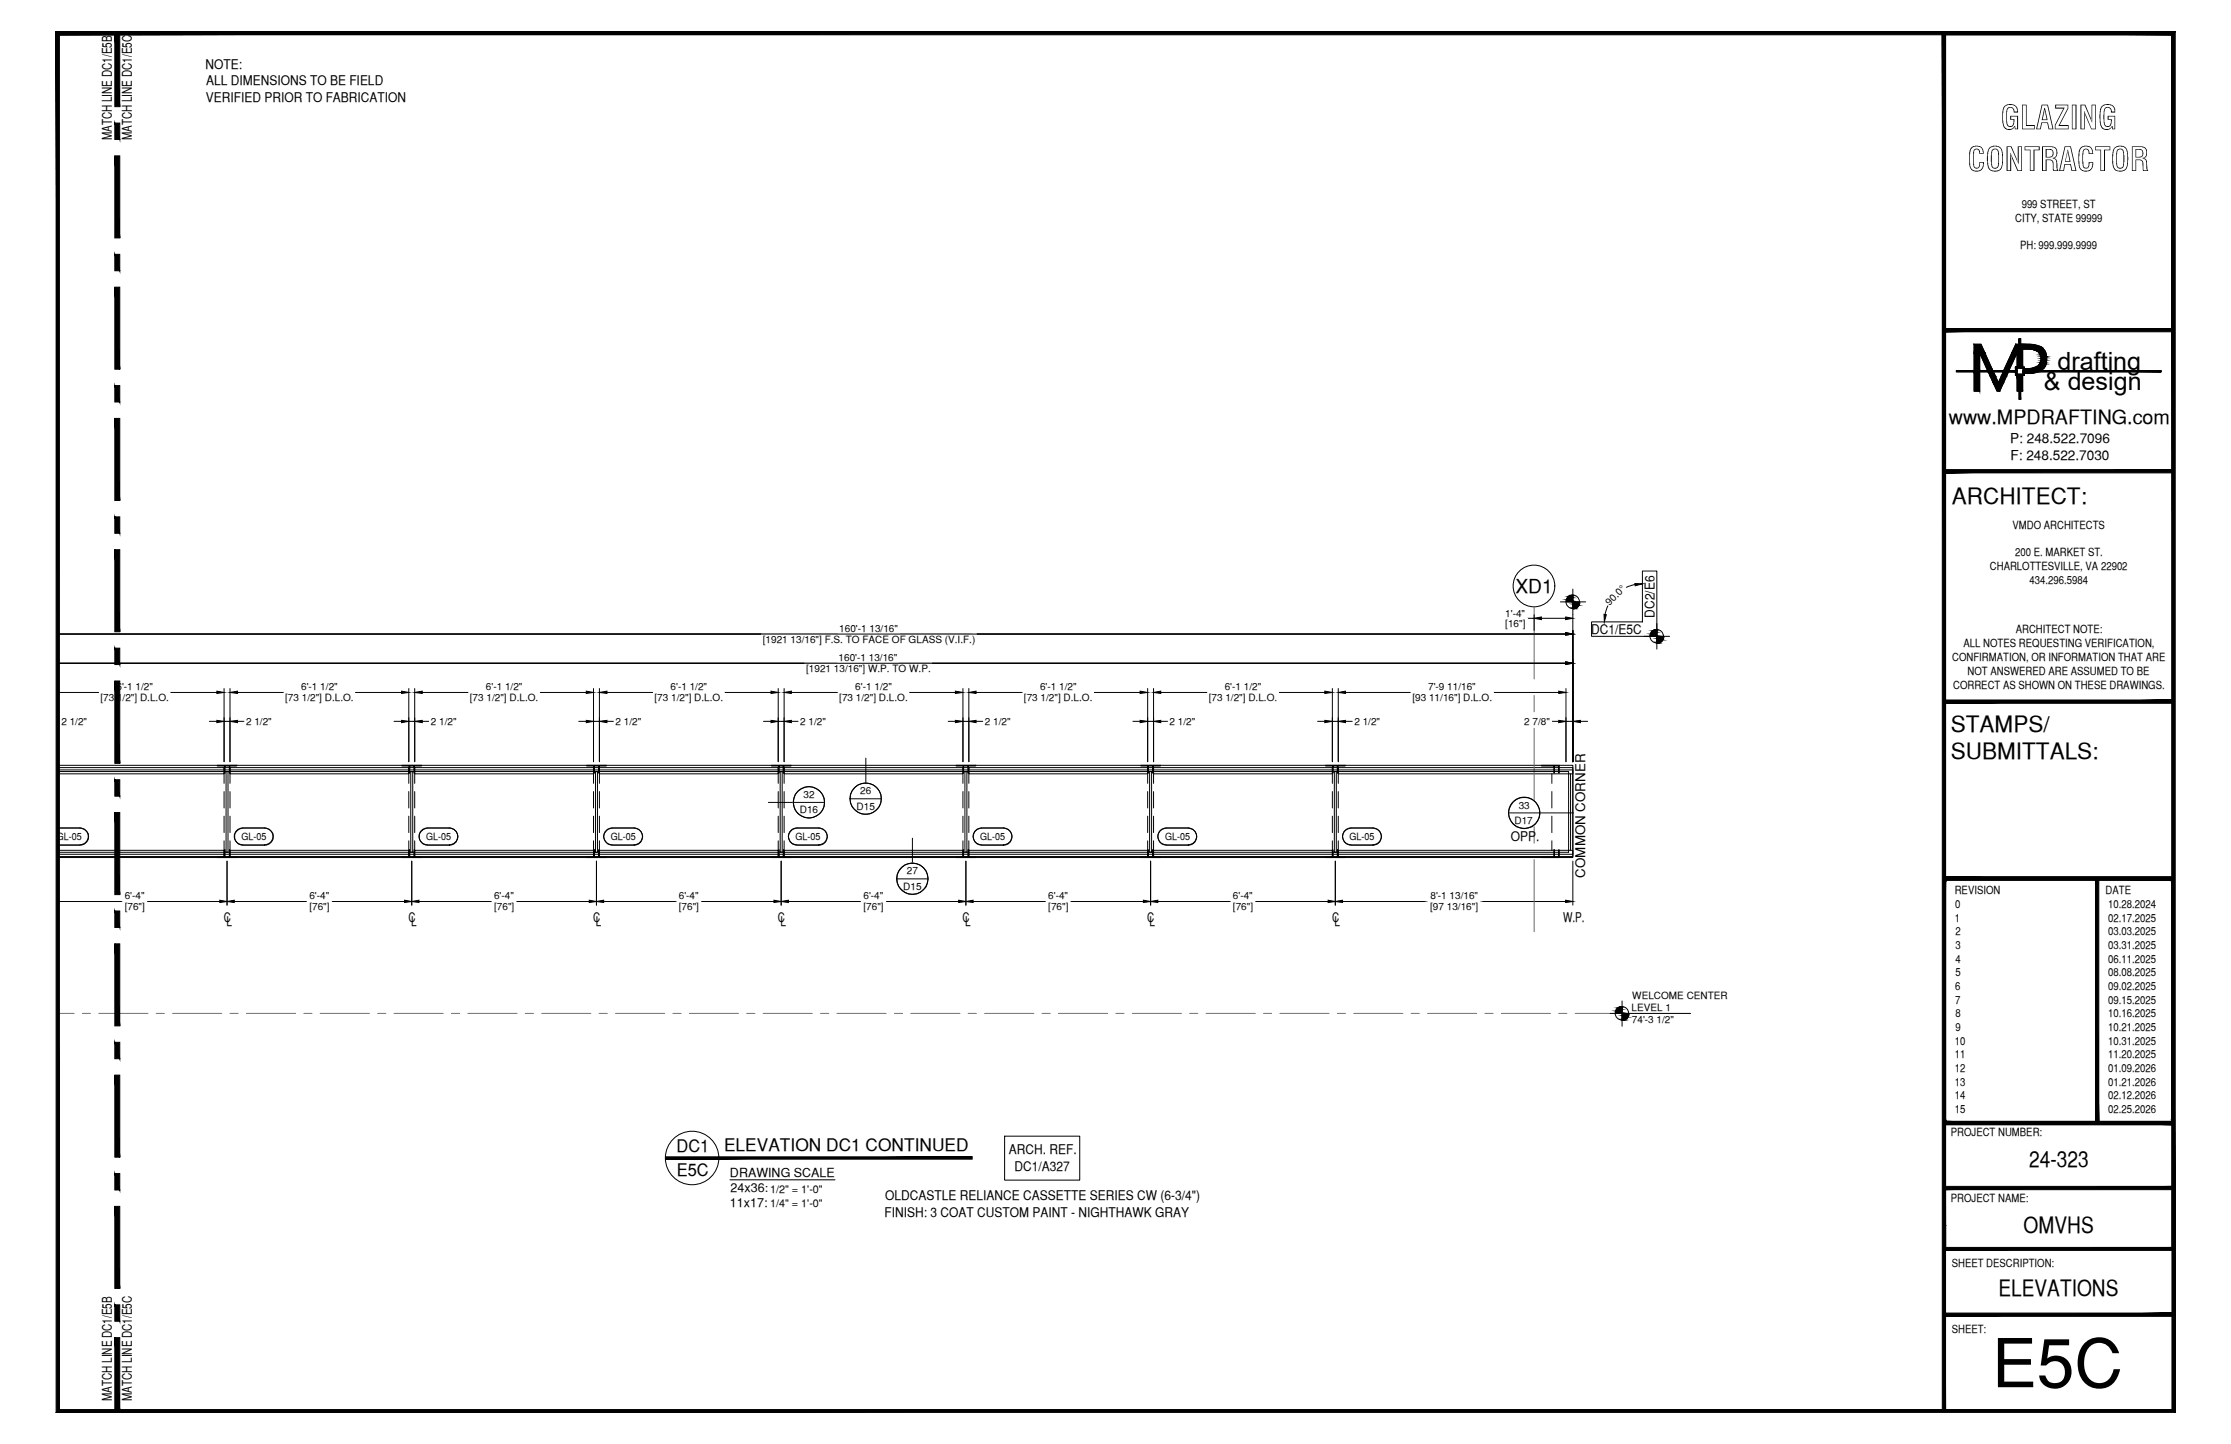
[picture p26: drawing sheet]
<svg xmlns="http://www.w3.org/2000/svg" width="432mm" height="279mm" viewBox="0 0 432 279" stroke-linecap="round" stroke-linejoin="round" font-family="sans-serif">
<defs><g id="words">
<text font-size="13.1" x="385.5" y="268.4">E5C</text>
<g font-size="6.3">
<text x="387.2" y="25">GLAZING</text>
<text x="380.8" y="33.1">CONTRACTOR</text>
</g>
<g font-size="4.9">
<text x="398.2" y="71.5">drafting</text>
<text x="395.6" y="75.5">&amp; design</text>
</g>
<g font-size="4.4">
<text x="377.8" y="97.5">ARCHITECT:</text>
<text x="377.6" y="141.5">STAMPS/</text>
<text x="377.6" y="146.9">SUBMITTALS:</text>
<text x="392.7" y="225.8">24-323</text>
<text x="391.7" y="238.5">OMVHS</text>
<text x="386.8" y="250.7">ELEVATIONS</text>
</g>
<text font-size="3.8" x="377.2" y="82">www.MPDRAFTING.com</text>
<text font-size="3.7" x="293.3" y="114.7">XD1</text>
<g font-size="3.4">
<text x="130.9" y="222.8">DC1</text>
<text x="131" y="227.5">E5C</text>
<text x="140.1" y="222.7">ELEVATION DC1 CONTINUED</text>
</g>
<g font-size="2.6">
<text x="39.8" y="13.3">NOTE:</text>
<text x="39.9" y="16.5">ALL DIMENSIONS TO BE FIELD</text>
<text x="39.8" y="19.7">VERIFIED PRIOR TO FABRICATION</text>
<text x="21.7" y="27.2" transform="rotate(-90 21.7 27.2)">MATCH LINE DC1/E5B</text>
<text x="25.5" y="27.2" transform="rotate(-90 25.5 27.2)">MATCH LINE DC1/E5C</text>
<text x="389.1" y="85.8">P: 248.522.7096</text>
<text x="389.1" y="89">F: 248.522.7030</text>
<text x="320.2" y="119.5" transform="rotate(-90 320.2 119.5)">DC2/E6</text>
<text x="308" y="122.7">DC1/E5C</text>
<text x="292.4" y="162.7">OPP.</text>
<text x="306.8" y="169.8" transform="rotate(-90 306.8 169.8)">COMMON CORNER</text>
<text x="43.3" y="178.4">C</text>
<text x="43.8" y="179.3">L</text>
<text x="79.1" y="178.4">C</text>
<text x="79.6" y="179.3">L</text>
<text x="114.8" y="178.4">C</text>
<text x="115.3" y="179.3">L</text>
<text x="150.6" y="178.4">C</text>
<text x="151.1" y="179.3">L</text>
<text x="186.3" y="178.4">C</text>
<text x="186.8" y="179.3">L</text>
<text x="222.1" y="178.4">C</text>
<text x="222.5" y="179.3">L</text>
<text x="257.8" y="178.4">C</text>
<text x="258.3" y="179.3">L</text>
<text x="302.5" y="178.4">W.P.</text>
<text x="195.3" y="223.3">ARCH. REF.</text>
<text x="196.3" y="226.5">DC1/A327</text>
<text x="171.3" y="232.3">OLDCASTLE RELIANCE CASSETTE SERIES CW (6-3/4&quot;)</text>
<text x="171.2" y="235.5">FINISH: 3 COAT CUSTOM PAINT - NIGHTHAWK GRAY</text>
<text x="21.7" y="271.1" transform="rotate(-90 21.7 271.1)">MATCH LINE DC1/E5B</text>
<text x="25.5" y="271.1" transform="rotate(-90 25.5 271.1)">MATCH LINE DC1/E5C</text>
</g>
<g font-size="2.4">
<text x="141.3" y="227.8">DRAWING SCALE</text>
<text x="141.3" y="233.6">11x17:</text>
<text x="141.4" y="230.7">24x36:</text>
</g>
<g font-size="2.2">
<text x="391.3" y="40.2">999 STREET, ST</text>
<text x="390" y="42.9">CITY, STATE 99999</text>
<text x="391" y="48.2">PH: 999.999.9999</text>
<text x="389.5" y="102.3">VMDO ARCHITECTS</text>
<text x="390" y="107.6">200 E. MARKET ST.</text>
<text x="385.1" y="110.3">CHARLOTTESVILLE, VA 22902</text>
<text x="392.8" y="113">434.296.5984</text>
<text x="380" y="125.2">ALL NOTES REQUESTING VERIFICATION,</text>
<text x="390.1" y="122.6">ARCHITECT NOTE:</text>
<text x="377.8" y="127.9">CONFIRMATION, OR INFORMATION THAT ARE</text>
<text x="380.8" y="130.6">NOT ANSWERED ARE ASSUMED TO BE</text>
<text x="378" y="133.2">CORRECT AS SHOWN ON THESE DRAWINGS.</text>
<text x="378.3" y="173">REVISION</text>
<text x="407.5" y="173">DATE</text>
<text x="378.3" y="178.3">1</text>
<text x="378.4" y="175.7">0</text>
<text x="408" y="175.7">10.28.2024</text>
<text x="408" y="178.3">02.17.2025</text>
<text x="378.5" y="181">2</text>
<text x="378.5" y="183.6">3</text>
<text x="408" y="181">03.03.2025</text>
<text x="408" y="183.6">03.31.2025</text>
<text x="378.4" y="191.6">6</text>
<text x="378.5" y="186.2">4</text>
<text x="378.5" y="188.9">5</text>
<text x="408" y="186.2">06.11.2025</text>
<text x="408" y="188.9">08.08.2025</text>
<text x="408" y="191.6">09.02.2025</text>
<text x="378.4" y="194.2">7</text>
<text x="378.5" y="196.8">8</text>
<text x="408" y="194.2">09.15.2025</text>
<text x="408" y="196.8">10.16.2025</text>
<text x="378.3" y="202.1">10</text>
<text x="378.5" y="199.5">9</text>
<text x="408" y="199.5">10.21.2025</text>
<text x="408" y="202.1">10.31.2025</text>
<text x="378.3" y="204.8">11</text>
<text x="378.3" y="207.5">12</text>
<text x="408" y="204.8">11.20.2025</text>
<text x="408" y="207.5">01.09.2026</text>
<text x="378.3" y="210.1">13</text>
<text x="378.3" y="212.7">14</text>
<text x="378.3" y="215.4">15</text>
<text x="408" y="210.1">01.21.2026</text>
<text x="408" y="212.7">02.12.2026</text>
<text x="408" y="215.4">02.25.2026</text>
<text x="377.6" y="219.9">PROJECT NUMBER:</text>
<text x="377.6" y="232.5">PROJECT NAME:</text>
<text x="377.8" y="245.2">SHEET DESCRIPTION:</text>
<text x="377.8" y="257.9">SHEET:</text>
</g>
<g font-size="2.1">
<text x="149" y="230.8">1/2&quot; = 1'-0&quot;</text>
<text x="149" y="233.6">1/4&quot; = 1'-0&quot;</text>
</g>
<g font-size="1.9">
<text x="291.3" y="119.3">1'-4&quot;</text>
<text x="311.5" y="117.2" transform="rotate(-45 311.5 117.2)">90.0°</text>
<text x="147.6" y="124.5">[1921 13/16&quot;] F.S. TO FACE OF GLASS (V.I.F.)</text>
<text x="162.4" y="122.2">160'-1 13/16&quot;</text>
<text x="291.3" y="121.4">[16&quot;]</text>
<text x="156" y="130.1">[1921 13/16&quot;] W.P. TO W.P.</text>
<text x="162.3" y="127.9">160'-1 13/16&quot;</text>
<text x="19.4" y="135.7">[73 1/2&quot;] D.L.O.</text>
<text x="22.5" y="133.5">6'-1 1/2&quot;</text>
<text x="55.2" y="135.7">[73 1/2&quot;] D.L.O.</text>
<text x="58.3" y="133.5">6'-1 1/2&quot;</text>
<text x="90.9" y="135.7">[73 1/2&quot;] D.L.O.</text>
<text x="94" y="133.5">6'-1 1/2&quot;</text>
<text x="126.7" y="135.7">[73 1/2&quot;] D.L.O.</text>
<text x="129.8" y="133.5">6'-1 1/2&quot;</text>
<text x="162.4" y="135.7">[73 1/2&quot;] D.L.O.</text>
<text x="165.5" y="133.5">6'-1 1/2&quot;</text>
<text x="198.2" y="135.7">[73 1/2&quot;] D.L.O.</text>
<text x="201.3" y="133.5">6'-1 1/2&quot;</text>
<text x="233.9" y="135.7">[73 1/2&quot;] D.L.O.</text>
<text x="237" y="133.5">6'-1 1/2&quot;</text>
<text x="273.4" y="135.7">[93 11/16&quot;] D.L.O.</text>
<text x="276.4" y="133.5">7'-9 11/16&quot;</text>
<text x="11.9" y="140.3">2 1/2&quot;</text>
<text x="47.6" y="140.3">2 1/2&quot;</text>
<text x="83.4" y="140.3">2 1/2&quot;</text>
<text x="119.1" y="140.3">2 1/2&quot;</text>
<text x="154.9" y="140.3">2 1/2&quot;</text>
<text x="190.6" y="140.3">2 1/2&quot;</text>
<text x="226.4" y="140.3">2 1/2&quot;</text>
<text x="262.1" y="140.3">2 1/2&quot;</text>
<text x="295" y="140.3">2 7/8&quot;</text>
<text x="155.5" y="154.4">32</text>
<text x="166.5" y="153.7">26</text>
<text x="154.8" y="157.4">D16</text>
<text x="165.8" y="156.7">D15</text>
<text x="293.1" y="159.4">D17</text>
<text x="293.9" y="156.5">33</text>
<text x="11" y="162.6">GL-05</text>
<text x="46.7" y="162.6">GL-05</text>
<text x="82.5" y="162.6">GL-05</text>
<text x="118.2" y="162.6">GL-05</text>
<text x="154" y="162.6">GL-05</text>
<text x="189.7" y="162.6">GL-05</text>
<text x="225.5" y="162.6">GL-05</text>
<text x="261.2" y="162.6">GL-05</text>
<text x="24.1" y="174">6'-4&quot;</text>
<text x="59.9" y="174">6'-4&quot;</text>
<text x="95.6" y="174">6'-4&quot;</text>
<text x="131.4" y="174">6'-4&quot;</text>
<text x="167.1" y="174">6'-4&quot;</text>
<text x="174.8" y="172.1">D15</text>
<text x="175.5" y="169.2">27</text>
<text x="202.9" y="174">6'-4&quot;</text>
<text x="238.6" y="174">6'-4&quot;</text>
<text x="276.9" y="174">8'-1 13/16&quot;</text>
<text x="24.1" y="176.1">[76&quot;]</text>
<text x="59.9" y="176.1">[76&quot;]</text>
<text x="95.6" y="176.1">[76&quot;]</text>
<text x="131.4" y="176.1">[76&quot;]</text>
<text x="167.1" y="176.1">[76&quot;]</text>
<text x="202.9" y="176.1">[76&quot;]</text>
<text x="238.6" y="176.1">[76&quot;]</text>
<text x="276.8" y="176.1">[97 13/16&quot;]</text>
<text x="315.8" y="195.6">LEVEL 1</text>
<text x="315.8" y="197.9">74'-3 1/2&quot;</text>
<text x="315.9" y="193.2">WELCOME CENTER</text>
</g>
</g></defs>
<!-- layer: ROUGH OPENING -->
<path d="M11.2 148.1h293.2v17.8h-293.2" fill="none" stroke="#000" stroke-width=".19"/>
<!-- layer: DIM -->
<g fill="none" stroke="#000" stroke-width=".19">
<path d="M295.5 119.6h1.4M296.9 118.9v3.1M298.3 119.6h4.7M304.4 118.9v28.5M11.2 128.3h291.8M11.2 139.6h.4M11.2 134h8M11.2 122.7h291.8M32.9 134h9.1M40.5 139.6h1.5M43.4 139.6h1.1M43.4 133.2v14.2"/>
<path d="M44.5 133.2v14.2M46 139.6h1.4M46 134h9M68.6 134h9.1M76.3 139.6h1.4M79.1 139.6h1.2M79.1 133.2v14.2M80.3 133.2v14.2M81.7 139.6h1.4M81.7 134h9M104.4 134h9.1M112 139.6h1.5"/>
<path d="M114.9 139.6h1.1M114.9 133.2v14.2M116 133.2v14.2M117.5 139.6h1.4M117.5 134h9M140.1 134h9.1M147.8 139.6h1.4M150.6 139.6h1.2M150.6 133.2v14.2M151.8 133.2v14.2M153.2 139.6h1.4M153.2 134h9"/>
<path d="M175.9 134h9M183.5 139.6h1.4M186.4 139.6h1.1M186.4 133.2v14.2M187.5 133.2v14.2M188.9 139.6h1.5M188.9 134h9.1M211.6 134h9.1M219.3 139.6h1.4M222.1 139.6h1.2M222.1 133.2v14.2M223.3 133.2v14.2"/>
<path d="M224.7 139.6h1.4M224.7 134h9M247.4 134h9M255 139.6h1.4M257.9 139.6h1.1M257.9 133.2v14.2M259 133.2v14.2M260.4 139.6h1.5M260.4 134h12.7M289 134h12.7M300.3 139.6h1.4M303.1 133.2v14.2"/>
<path d="M303.1 139.6h1.3M305.9 139.6h1.4M11.2 174.4h12.7M28.3 174.4h14.2M43.9 166.6v8.5M45.3 174.4h14.3M64 174.4h14.3M79.7 166.6v8.5M81.1 174.4h14.3M99.8 174.4h14.2M115.4 166.6v8.5M116.8 174.4h14.3"/>
<path d="M135.5 174.4h14.3M151.2 166.6v8.5M152.6 174.4h14.3M171.3 174.4h14.2M186.9 166.6v8.5M188.3 174.4h14.3M207 174.4h14.3M222.7 166.6v8.5M224.1 174.4h14.3M242.8 174.4h14.2M258.4 166.6v8.5M259.8 174.4h16.7"/>
<path d="M286.3 174.4h16.7M304.4 166.6v8.5"/>
</g>
<g fill="#000" stroke="#000" stroke-width=".19">
<path d="M296.9 119.6l1.4-.2v.5zM303 119.4l1.4 .2-1.4 .3zM42 133.7l1.4 .3-1.4 .2zM42 139.4l1.4 .2-1.4 .2zM44.5 139.6l1.5-.2v.4zM44.5 134l1.5-.3v.5zM77.7 133.7l1.4 .3-1.4 .2zM77.7 139.4l1.4 .2-1.4 .2zM80.3 139.6l1.4-.2v.4zM80.3 134l1.4-.3v.5zM113.5 133.7l1.4 .3-1.4 .2zM113.5 139.4l1.4 .2-1.4 .2z"/>
<path d="M116 139.6l1.5-.2v.4zM116 134l1.5-.3v.5zM149.2 133.7l1.4 .3-1.4 .2zM149.2 139.4l1.4 .2-1.4 .2zM151.8 139.6l1.4-.2v.4zM151.8 134l1.4-.3v.5zM184.9 133.7l1.5 .3-1.5 .2zM184.9 139.4l1.5 .2-1.5 .2zM187.5 139.6l1.4-.2v.4zM187.5 134l1.4-.3v.5zM220.7 133.7l1.4 .3-1.4 .2zM220.7 139.4l1.4 .2-1.4 .2z"/>
<path d="M223.3 139.6l1.4-.2v.4zM223.3 134l1.4-.3v.5zM256.4 133.7l1.5 .3-1.5 .2zM256.4 139.4l1.5 .2-1.5 .2zM259 134l1.4-.3v.5zM259 139.6l1.4-.2v.4zM301.7 139.4l1.4 .2-1.4 .2zM301.7 133.7l1.4 .3-1.4 .2zM303 128.1l1.4 .2-1.4 .2zM303 122.4l1.4 .3-1.4 .2zM304.4 139.6l1.5-.2v.4zM42.5 174.2l1.4 .2-1.4 .2z"/>
<path d="M43.9 174.4l1.4-.2v.4zM78.3 174.2l1.4 .2-1.4 .2zM79.7 174.4l1.4-.2v.4zM114 174.2l1.4 .2-1.4 .2zM115.4 174.4l1.4-.2v.4zM149.8 174.2l1.4 .2-1.4 .2zM151.2 174.4l1.4-.2v.4zM185.5 174.2l1.4 .2-1.4 .2zM186.9 174.4l1.4-.2v.4zM221.3 174.2l1.4 .2-1.4 .2zM222.7 174.4l1.4-.2v.4zM257 174.2l1.4 .2-1.4 .2z"/>
<path d="M258.4 174.4l1.4-.2v.4zM303 174.2l1.4 .2-1.4 .2z"/>
</g>
<g fill="#fff" stroke="#fff" stroke-width=".19">
<path d="M276.5 172.3v2.1l9.8-2.1zM276.5 174.4l9.8-2.1v2.1z"/>
<path d="M276.5 174.4v2.5l9.8-2.5zM276.5 176.9l9.8-2.5v2.5z"/>
<path d="M294.7 138.5v2.2l5.6-2.2zM294.7 140.7l5.6-2.2v2.2z"/>
<path d="M276.2 131.8v2.2l9.7-2.2zM276.2 134l9.7-2.2v2.2z"/>
<path d="M273.1 134v2.5l15.9-2.5zM273.1 136.5l15.9-2.5v2.5z"/>
<path d="M11.6 138.5v2.2l5.5-2.2zM11.6 140.7l5.5-2.2v2.2z"/>
<path d="M22.3 131.8v2.2l7.6-2.2zM22.3 134l7.6-2.2v2.2z"/>
<path d="M19.2 134v2.5l13.7-2.5zM19.2 136.5l13.7-2.5v2.5z"/>
<path d="M23.9 172.3v2.1l4.4-2.1zM23.9 174.4l4.4-2.1v2.1z"/>
<path d="M23.9 174.4v2.5l4.4-2.5zM23.9 176.9l4.4-2.5v2.5z"/>
<path d="M47.4 138.5v2.2l5.5-2.2zM47.4 140.7l5.5-2.2v2.2z"/>
<path d="M58 131.8v2.2l7.7-2.2zM58 134l7.7-2.2v2.2z"/>
<path d="M55 134v2.5l13.6-2.5zM55 136.5l13.6-2.5v2.5z"/>
<path d="M59.6 172.3v2.1l4.4-2.1zM59.6 174.4l4.4-2.1v2.1z"/>
<path d="M59.6 174.4v2.5l4.4-2.5zM59.6 176.9l4.4-2.5v2.5z"/>
<path d="M83.1 138.5v2.2l5.5-2.2zM83.1 140.7l5.5-2.2v2.2z"/>
<path d="M93.8 131.8v2.2l7.5-2.2zM93.8 134l7.5-2.2v2.2z"/>
<path d="M90.7 134v2.5l13.7-2.5zM90.7 136.5l13.7-2.5v2.5z"/>
<path d="M95.4 172.3v2.1l4.4-2.1zM95.4 174.4l4.4-2.1v2.1z"/>
<path d="M95.4 174.4v2.5l4.4-2.5zM95.4 176.9l4.4-2.5v2.5z"/>
<path d="M118.9 138.5v2.2l5.5-2.2zM118.9 140.7l5.5-2.2v2.2z"/>
<path d="M129.5 131.8v2.2l7.6-2.2zM129.5 134l7.6-2.2v2.2z"/>
<path d="M126.5 134v2.5l13.6-2.5zM126.5 136.5l13.6-2.5v2.5z"/>
<path d="M131.1 172.3v2.1l4.4-2.1zM131.1 174.4l4.4-2.1v2.1z"/>
<path d="M131.1 174.4v2.5l4.4-2.5zM131.1 176.9l4.4-2.5v2.5z"/>
<path d="M154.6 138.5v2.2l5.5-2.2zM154.6 140.7l5.5-2.2v2.2z"/>
<path d="M165.3 131.8v2.2l7.5-2.2zM165.3 134l7.5-2.2v2.2z"/>
<path d="M162.2 134v2.5l13.7-2.5zM162.2 136.5l13.7-2.5v2.5z"/>
<path d="M166.9 172.3v2.1l4.4-2.1zM166.9 174.4l4.4-2.1v2.1z"/>
<path d="M166.9 174.4v2.5l4.4-2.5zM166.9 176.9l4.4-2.5v2.5z"/>
<path d="M190.4 138.5v2.2l5.5-2.2zM190.4 140.7l5.5-2.2v2.2z"/>
<path d="M201 131.8v2.2l7.6-2.2zM201 134l7.6-2.2v2.2z"/>
<path d="M198 134v2.5l13.6-2.5zM198 136.5l13.6-2.5v2.5z"/>
<path d="M202.6 172.3v2.1l4.4-2.1zM202.6 174.4l4.4-2.1v2.1z"/>
<path d="M202.6 174.4v2.5l4.4-2.5zM202.6 176.9l4.4-2.5v2.5z"/>
<path d="M226.1 138.5v2.2l5.5-2.2zM226.1 140.7l5.5-2.2v2.2z"/>
<path d="M236.8 131.8v2.2l7.5-2.2zM236.8 134l7.5-2.2v2.2z"/>
<path d="M233.7 134v2.5l13.7-2.5zM233.7 136.5l13.7-2.5v2.5z"/>
<path d="M238.4 172.3v2.1l4.4-2.1zM238.4 174.4l4.4-2.1v2.1z"/>
<path d="M238.4 174.4v2.5l4.4-2.5zM238.4 176.9l4.4-2.5v2.5z"/>
<path d="M261.9 138.5v2.2l5.5-2.2zM261.9 140.7l5.5-2.2v2.2z"/>
<path d="M291.2 117.5v2.1l4.3-2.1zM291.2 119.6l4.3-2.1v2.1z"/>
<path d="M291.1 119.6v2.6l4.4-2.6zM291.1 122.2l4.4-2.6v2.6z"/>
<path d="M162.2 126.2v2.1l11.7-2.1zM162.2 128.3l11.7-2.1v2.1z"/>
<path d="M155.8 128.3v2.6l24.5-2.6zM155.8 130.9l24.5-2.6v2.6z"/>
<path d="M162.3 120.5v2.2l11.8-2.2zM162.3 122.7l11.8-2.2v2.2z"/>
<path d="M147.4 122.7v2.5l41.6-2.5zM147.4 125.2l41.6-2.5v2.5z"/>
</g>
<!-- layer: SYMBOLS -->
<g fill="none" stroke="#000" stroke-width=".19">
<path d="M302 116.5h4.9M304.4 114v4.9M311.2 117.2l-.5 1.7M316.4 113.1l-1.6 .5M318.2 123.1h5M320.7 120.6v5M148.7 155.3h10.9M164.5 154.6h6.1M167.6 146.7v4.8M292 157.3h12.5M15.5 163.4a1.62 1.62 0 0 0 1.6-1.6 1.62 1.62 0 0 0-1.6-1.6l-4.3 .1 4.3-.1a1.65 1.65 0 0 1 1.6 1.7 1.65 1.65 0 0 1-1.6 1.6h-4.3h4.3M45.8 160.8l.4-.3 .8-.3h4.2a1.65 1.65 0 0 1 1.7 1.7 1.65 1.65 0 0 1-1.7 1.6h-4.2a1.62 1.62 0 0 1-1.5-.9 1.62 1.62 0 0 1 .3-1.8z"/>
<path d="M47 160.2a1.62 1.62 0 0 0-1.7 1.6 1.62 1.62 0 0 0 1.7 1.6M47 160.2h4.2M47 163.5h4.2M51.2 160.2a1.62 1.62 0 0 1 1.6 1.6 1.62 1.62 0 0 1-1.6 1.6M81.5 160.8l.5-.3 .7-.3h4.3a1.65 1.65 0 0 1 1.6 1.7 1.65 1.65 0 0 1-1.6 1.6h-4.3a1.62 1.62 0 0 1-1.4-.9 1.62 1.62 0 0 1 .2-1.8zM82.7 160.2a1.62 1.62 0 0 0-1.6 1.6 1.62 1.62 0 0 0 1.6 1.6M82.7 160.2h4.3M82.7 163.5h4.3M87 160.2a1.62 1.62 0 0 1 1.6 1.6 1.62 1.62 0 0 1-1.6 1.6M117.3 160.8l.4-.3 .8-.3h4.2a1.65 1.65 0 0 1 1.7 1.7 1.65 1.65 0 0 1-1.7 1.6h-4.2a1.62 1.62 0 0 1-1.5-.9 1.62 1.62 0 0 1 .3-1.8zM118.5 160.2a1.62 1.62 0 0 0-1.7 1.6 1.62 1.62 0 0 0 1.7 1.6M118.5 160.2h4.2"/>
<path d="M118.5 163.5h4.2M122.7 160.2a1.62 1.62 0 0 1 1.6 1.6 1.62 1.62 0 0 1-1.6 1.6M153 160.8l.4-.3 .8-.3h4.3a1.65 1.65 0 0 1 1.6 1.7 1.65 1.65 0 0 1-1.6 1.6h-4.3a1.58 1.58 0 0 1-1.5-.9 1.58 1.58 0 0 1 .3-1.8zM154.2 160.2a1.62 1.62 0 0 0-1.6 1.6 1.62 1.62 0 0 0 1.6 1.6M154.2 160.2h4.3M154.2 163.5h4.3M158.5 160.2a1.62 1.62 0 0 1 1.6 1.6 1.62 1.62 0 0 1-1.6 1.6M173.6 170.1h6M176.6 162.2v4.8M188.7 160.8l.5-.3 .8-.3h4.2a1.65 1.65 0 0 1 1.7 1.7 1.65 1.65 0 0 1-1.7 1.6h-4.2a1.62 1.62 0 0 1-1.5-.9 1.62 1.62 0 0 1 .2-1.8zM190 160.2a1.62 1.62 0 0 0-1.7 1.6 1.62 1.62 0 0 0 1.7 1.6M190 160.2h4.2a1.62 1.62 0 0 1 1.6 1.6 1.62 1.62 0 0 1-1.6 1.6"/>
<path d="M190 163.5h4.2M224.5 160.8l.4-.3 .8-.3h4.3a1.65 1.65 0 0 1 1.6 1.7 1.65 1.65 0 0 1-1.6 1.6h-4.3a1.62 1.62 0 0 1-1.5-.9 1.62 1.62 0 0 1 .3-1.8zM225.7 163.4a1.62 1.62 0 0 1-1.6-1.6 1.62 1.62 0 0 1 1.6-1.6h4.3a1.62 1.62 0 0 1 1.6 1.6 1.62 1.62 0 0 1-1.6 1.6M225.7 163.5h4.3M260.2 160.8l.5-.3 .8-.3h4.2a1.65 1.65 0 0 1 1.7 1.7 1.65 1.65 0 0 1-1.7 1.6h-4.2a1.62 1.62 0 0 1-1.5-.9 1.62 1.62 0 0 1 .2-1.8zM261.5 163.4a1.62 1.62 0 0 1-1.7-1.6 1.62 1.62 0 0 1 1.7-1.6h4.2a1.62 1.62 0 0 1 1.6 1.6 1.62 1.62 0 0 1-1.6 1.6M261.5 163.5h4.2M311.5 196.1h15.7M313.9 193.7v4.9"/>
<circle cx="304.4" cy="116.4" r="1.3"/>
<circle cx="320.6" cy="123.1" r="1.3"/>
<circle cx="156.6" cy="155.3" r="3"/>
<circle cx="156.6" cy="155.2" r="3"/>
<circle cx="167.5" cy="154.6" r="3"/>
<circle cx="167.5" cy="154.5" r="3"/>
<circle cx="295" cy="157.3" r="3"/>
<circle cx="176.6" cy="170" r="3"/>
<circle cx="176.6" cy="170.1" r="3"/>
<circle cx="313.9" cy="196.1" r="1.3"/>
<circle cx="134" cy="224.1" r="5.2"/>
</g>
<!-- layer: F-T ANCHOR -->
<g fill="none" stroke="#000" stroke-width=".19">
<path d="M42 148.1h3.8v.1h-1.4v1.4v-1.4h-.8v1.4h-.2v-1.4h-1.4zM77.8 148.1h3.8v.1h-1.4v1.4l-.1-1.4h-.8v1.4h-.1v-1.4h-1.4zM113.5 148.1h3.8v.1h-1.3v1.4l-.1-1.4h-.8v1.4h-.2v-1.4h-1.4zM149.3 148.1h3.8v.1h-1.4v1.4h-.1v-1.4h-.8v1.4h-.1v-1.4h-1.4zM185 148.1h3.8v.1h-1.3v1.4h-.2v-1.4h-.8l-.1 1.4v-1.4h-1.4zM220.8 148.1h3.8v.1h-1.4v1.4h-.1v-1.4h-.9v1.4v-1.4h-1.4zM256.5 148.1h3.8v.1h-1.3v1.4h-.2v-1.4h-.8l-.1 1.4v-1.4h-1.4zM298.3 148.1h3.5v1.5l-.1-1.4h-.8v1.4h-.2v-1.4h-2.4zM42 165.8h1.4v-1.4h.2v1.4h.8v-1.4v1.4h1.4v.1h-3.8zM77.8 165.8h1.4v-1.4h.1v1.4h.8l.1-1.4v1.4h1.4v.1h-3.8zM113.5 165.8h1.4v-1.4h.2v1.4h.8l.1-1.4v1.4h1.3v.1h-3.8zM149.3 165.8h1.4v-1.4h.1v1.4h.8v-1.4h.1v1.4h1.4v.1h-3.8z"/>
<path d="M185 165.8h1.4v-1.4l.1 1.4h.8v-1.4h.2v1.4h1.3v.1h-3.8zM220.8 165.8h1.4v-1.4v1.4h.9v-1.4h.1v1.4h1.4v.1h-3.8zM256.5 165.8h1.4v-1.4l.1 1.4h.8v-1.4h.2v1.4h1.3v.1h-3.8zM298.3 165.8h2.4v-1.4h.2v1.4h.8l.1-1.4v1.5h-3.5z"/>
</g>
<!-- layer: GRID LINES -->
<g fill="none" stroke="#6c6c6c" stroke-width=".19">
<path d="M296.9 117.4v14M296.9 134.6v3.1M296.9 140.9v15.9M296.9 160v3.1M296.9 166.3v14M11.2 196.1h3.2M15.9 196.1h1.6M19.1 196.1h9.5M30.2 196.1h1.6M33.4 196.1h9.5M44.5 196.1h1.6M47.7 196.1h9.5"/>
<path d="M58.8 196.1h1.6M62 196.1h9.5M73.1 196.1h1.6M76.3 196.1h9.5M87.4 196.1h1.6M90.6 196.1h9.5M101.7 196.1h1.6M104.8 196.1h9.6M116 196.1h1.5M119.1 196.1h9.6M130.2 196.1h1.6M133.4 196.1h9.5"/>
<path d="M144.5 196.1h1.6M147.7 196.1h9.5M158.8 196.1h1.6M162 196.1h9.5M173.1 196.1h1.6M176.3 196.1h9.5M187.4 196.1h1.6M190.6 196.1h9.5M201.7 196.1h1.6M204.9 196.1h9.5M216 196.1h1.6M219.1 196.1h9.6"/>
<path d="M230.3 196.1h1.5M233.4 196.1h9.6M244.5 196.1h1.6M247.7 196.1h9.5M258.8 196.1h1.6M262 196.1h9.5M273.1 196.1h1.6M276.3 196.1h9.5M287.4 196.1h1.6M290.6 196.1h9.5M301.7 196.1h1.6M304.9 196.1h6.6"/>
</g>
<!-- layer: COMPONENTS -->
<g fill="none" stroke="#000" stroke-width=".19">
<path d="M11.2 148.5h32.2v1.2h-32.2M11.2 149h293.2v16.3h-293.2M43.4 151.6v-3.1h1.1v3.1M43.4 153.2v3.1M43.4 157.9v3.2M44.5 148.5h34.6v1.2h-34.6zM44.5 153.2v3.1M44.5 157.9v3.2M79.1 151.6v-3.1h1.2v3.1M79.1 153.2v3.1M79.1 157.9v3.2M80.3 148.5h34.6v1.2h-34.6z"/>
<path d="M80.3 153.2v3.1M80.3 157.9v3.2M114.9 151.6v-3.1h1.1v3.1M114.9 153.2v3.1M114.9 157.9v3.2M116 148.5h34.6v1.2h-34.6zM116 153.2v3.1M116 157.9v3.2M150.6 151.6v-3.1h1.2v3.1M150.6 153.2v3.1M150.6 157.9v3.2M151.8 148.5h34.6v1.2h-34.6z"/>
<path d="M151.8 153.2v3.1M151.8 157.9v3.2M186.4 151.6v-3.1h1.1v3.1M186.4 153.2v3.1M186.4 157.9v3.2M187.5 148.5h34.6v1.2h-34.6zM187.5 153.2v3.1M187.5 157.9v3.2M222.1 151.6v-3.1h1.2v3.1M222.1 153.2v3.1M222.1 157.9v3.2M223.3 148.5h34.6v1.2h-34.6z"/>
<path d="M223.3 153.2v3.1M223.3 157.9v3.2M257.9 151.6v-3.1h1.1v3.1M257.9 153.2v3.1M257.9 157.9v3.2M259 148.5h45.4v1.2h-45.4zM259 153.2v3.1M259 157.9v3.2M300.4 149.7v1.9M300.4 153.2v3.1M300.4 157.9v3.2M304 149.7v14.8"/>
<path d="M11.2 164.5h32.2v1.2h-32.2M43.4 162.7v3h1.1v-3M44.5 164.5h34.6v1.2h-34.6zM79.1 162.7v3h1.2v-3M80.3 164.5h34.6v1.2h-34.6zM114.9 162.7v3h1.1v-3M116 164.5h34.6v1.2h-34.6zM150.6 162.7v3h1.2v-3M151.8 164.5h34.6v1.2h-34.6zM186.4 162.7v3h1.1v-3M187.5 164.5h34.6v1.2h-34.6zM222.1 162.7v3h1.2v-3"/>
<path d="M223.3 164.5h34.6v1.2h-34.6zM257.9 162.7v3h1.1v-3M259 164.5h45.4v1.2h-45.4zM300.4 162.7v1.8"/>
</g>
<!-- layer: GLASS -->
<path d="M11.2 149.3h292.4v15.6h-292.4M43.8 149.3h.3v15.6h-.3zM79.5 149.3h.4v15.6h-.4zM115.3 149.3h.3v15.6h-.3zM151 149.3h.4v15.6h-.4zM186.8 149.3h.3v15.6h-.3zM222.5 149.3h.4v15.6h-.4zM258.3 149.3h.3v15.6h-.3z" fill="none" stroke="#000" stroke-width=".19"/>
<!-- layer: GRID LINES -->
<circle cx="296.9" cy="113.4" r="4" fill="none" stroke="#000" stroke-width=".19"/>
<!-- layer: SYMBOLS -->
<g fill="#000" stroke="#000" stroke-width=".19">
<path d="M304.2 115.2l.2-.1zM304.4 117.7h.5zM310.5 118.9h.4l-.4 1.4zM316.4 112.9l1.5 .1-1.4 .3zM320.5 121.9l.2-.1zM320.7 124.4h.4zM313.8 194.8h.1zM313.9 197.4h.6z"/>
<path d="M304.2 115.2l.2 .1zM304 115.3h.4z"/>
<path d="M304 115.3h.4zM303.8 115.3h.6z"/>
<path d="M303.8 115.3l.6 .1v-.1zM303.6 115.4l.2-.1 .6 .1z"/>
<path d="M303.6 115.4l.8 .2v-.2zM303.4 115.6l.2-.2 .8 .2z"/>
<path d="M303.4 115.6l1 .2v-.2zM303.4 115.6l1 .2h-1.1z"/>
<path d="M303.3 115.8l1.1 .2v-.2zM303.3 115.8l1.1 .2h-1.2z"/>
<path d="M303.2 116l1.2 .3v-.3zM303.2 116l1.2 .3h-1.3z"/>
<path d="M303.1 116.3l1.3 .2v-.2zM303.1 116.3l1.3 .2h-1.3z"/>
<path d="M304.4 117.8h.3zM304.4 117.7l.3 .1z"/>
<path d="M304.4 117.6l.5 .1 .2-.1zM304.4 117.6l.5 .1h-.5z"/>
<path d="M304.4 117.5l.7 .1 .2-.1zM304.4 117.5l.7 .1h-.7z"/>
<path d="M304.4 117.3l.9 .2 .1-.2zM304.4 117.3l.9 .2h-.9z"/>
<path d="M304.4 117.2l1 .1 .2-.1zM304.4 117.2l1 .1h-1z"/>
<path d="M304.4 116.9l1.2 .3 .1-.3zM304.4 116.9l1.2 .3h-1.2z"/>
<path d="M304.4 116.5l1.4 .2v-.2zM304.4 116.5l1.4 .2h-1.4z"/>
<path d="M304.4 116.7l1.3 .2 .1-.2zM304.4 116.7l1.3 .2h-1.3z"/>
<path d="M320.5 121.9h.2zM320.2 121.9h.5z"/>
<path d="M320.2 121.9l.5 .1zM320 122h.7z"/>
<path d="M320 122l.7 .1v-.1zM319.8 122.1l.2-.1 .7 .1z"/>
<path d="M319.8 122.1l.9 .2v-.2zM319.7 122.3l.1-.2 .9 .2z"/>
<path d="M319.7 122.3l1 .2v-.2zM319.7 122.3l1 .2h-1.2z"/>
<path d="M319.5 122.5l1.2 .2v-.2zM319.5 122.5l1.2 .2h-1.2z"/>
<path d="M319.5 122.7l1.2 .2v-.2zM319.5 122.7l1.2 .2h-1.3z"/>
<path d="M319.4 122.9l1.3 .2v-.2zM319.4 122.9l1.3 .2h-1.4z"/>
<path d="M320.7 124.5h.2zM320.7 124.4l.2 .1z"/>
<path d="M320.7 124.3l.4 .1 .3-.1zM320.7 124.3l.4 .1h-.4z"/>
<path d="M320.7 124.1l.7 .2 .2-.2zM320.7 124.1l.7 .2h-.7z"/>
<path d="M320.7 124l.9 .1 .1-.1zM320.7 124l.9 .1h-.9z"/>
<path d="M320.7 123.8l1 .2 .1-.2zM320.7 123.8l1 .2h-1z"/>
<path d="M320.7 123.6l1.1 .2 .1-.2zM320.7 123.6l1.1 .2h-1.1z"/>
<path d="M320.7 123.1l1.3 .3v-.3zM320.7 123.1l1.3 .3h-1.3z"/>
<path d="M320.7 123.4l1.2 .2 .1-.2zM320.7 123.4l1.2 .2h-1.2z"/>
<path d="M313.8 194.8l.1 .1zM313.5 194.9h.4z"/>
<path d="M313.5 194.9h.4zM313.3 194.9h.6z"/>
<path d="M313.3 194.9l.6 .2v-.2zM313.1 195.1l.2-.2 .6 .2z"/>
<path d="M313.1 195.1l.8 .2v-.2zM313.1 195.1l.8 .2h-1z"/>
<path d="M312.9 195.3l1 .2v-.2zM312.9 195.3l1 .2h-1.1z"/>
<path d="M312.8 195.5l1.1 .1v-.1zM312.8 195.5l1.1 .1h-1.2z"/>
<path d="M312.7 195.6l1.2 .3v-.3zM312.7 195.6l1.2 .3h-1.2z"/>
<path d="M312.7 195.9l1.2 .2v-.2zM312.7 195.9l1.2 .2h-1.2z"/>
<path d="M313.9 197.4h.3zM313.9 197.4h.3z"/>
<path d="M313.9 197.2l.6 .2 .1-.2zM313.9 197.2l.6 .2h-.6z"/>
<path d="M313.9 197.1l.7 .1 .2-.1zM313.9 197.1l.7 .1h-.7z"/>
<path d="M313.9 197l.9 .1 .2-.1zM313.9 197l.9 .1h-.9z"/>
<path d="M313.9 196.8l1.1 .2 .1-.2zM313.9 196.8l1.1 .2h-1.1z"/>
<path d="M313.9 196.5l1.2 .3 .1-.3zM313.9 196.5l1.2 .3h-1.2z"/>
<path d="M313.9 196.1l1.4 .2v-.2zM313.9 196.1l1.4 .2h-1.4z"/>
<path d="M313.9 196.3l1.3 .2 .1-.2zM313.9 196.3l1.3 .2h-1.3z"/>
<path d="M128.8 223.8v.5l59.4-.5zM128.8 224.3l59.4-.5v.5z"/>
</g>
<!-- layer: MEDIUM_2 -->
<path d="M317.9 110.5h2.8v12.6h-12.7v-2.8h9.9zM141.3 228.3h20.3" fill="none" stroke="#000" stroke-width=".19"/>
<!-- layer: NOTES -->
<path d="M194.4 219.8h14.6v8.5h-14.6z" fill="none" stroke="#000" stroke-width=".19"/>
<!-- layer: MEDIUM_2 -->
<g fill="#000" stroke="#000" stroke-width=".19">
<path d="M22.2 6.5v14.1h1zM22.2 6.5h1v14.1z"/>
<path d="M22.2 23.8l1 3.2v-3.2zM22.2 23.8l1 3.2h-1z"/>
<path d="M22.2 30.2l1 15.8v-15.8zM22.2 30.2l1 15.8h-1z"/>
<path d="M22.2 49.2l1 3.2v-3.2zM22.2 49.2l1 3.2h-1z"/>
<path d="M22.2 55.6l1 15.8v-15.8zM22.2 55.6l1 15.8h-1z"/>
<path d="M22.2 74.6l1 3.2v-3.2zM22.2 74.6l1 3.2h-1z"/>
<path d="M22.2 81l1 15.8v-15.8zM22.2 81l1 15.8h-1z"/>
<path d="M22.2 100l1 3.2v-3.2zM22.2 100l1 3.2h-1z"/>
<path d="M22.2 106.4l1 15.8v-15.8zM22.2 106.4l1 15.8h-1z"/>
<path d="M22.2 125.4l1 3.2v-3.2zM22.2 125.4l1 3.2h-1z"/>
<path d="M22.2 131.8l1 15.9v-15.9zM22.2 131.8l1 15.9h-1z"/>
<path d="M22.2 150.9l1 3.2v-3.2zM22.2 150.9l1 3.2h-1z"/>
<path d="M22.2 157.2l1 15.9v-15.9zM22.2 157.2l1 15.9h-1z"/>
<path d="M22.2 176.3l1 3.2v-3.2zM22.2 176.3l1 3.2h-1z"/>
<path d="M22.2 182.6l1 15.9v-15.9zM22.2 182.6l1 15.9h-1z"/>
<path d="M22.2 201.7l1 3.2v-3.2zM22.2 201.7l1 3.2h-1z"/>
<path d="M22.2 208l1 15.9v-15.9zM22.2 208l1 15.9h-1z"/>
<path d="M22.2 227.1l1 3.2v-3.2zM22.2 227.1l1 3.2h-1z"/>
<path d="M22.2 233.4l1 15.9v-15.9zM22.2 233.4l1 15.9h-1z"/>
<path d="M22.2 252.5l1 3.2v-3.2zM22.2 252.5l1 3.2h-1z"/>
<path d="M22.2 258.8v14.2h1zM22.2 258.8h1v14.2z"/>
</g>
<!-- layer: SYMBOLS -->
<g fill="none" stroke="#fff" stroke-width=".19">
<path d="M156.6 152.2l.8 .1M167.6 151.5l.7 .1M295 154.3l-.7 .1M11.3 163.5h4.5M11.3 160.2l4.5 .1h-4.6M47 163.5h4.2h-4.5h4.9M47 160.2l4.6 .1h-4.9M82.7 163.5h4.3h-4.5h4.8M82.7 160.2l4.6 .1h-4.8M118.5 163.5h4.2h-4.5h4.9M118.5 160.2l4.6 .1h-4.9M154.2 163.5h4.3h-4.5h4.8"/>
<path d="M154.2 160.2l4.6 .1h-4.8M176.6 167l.8 .1M190 163.5h4.2h-4.5h4.9M190 160.2l4.5 .1h-4.8M225.7 163.5h4.3h-4.5h4.8M225.7 160.2l4.6 .1h-4.8M261.5 163.5h4.2h-4.5h4.8M261.5 160.2l4.5 .1h-4.8"/>
</g>
<g fill="#fff" stroke="#fff" stroke-width=".19">
<path d="M11.2 163l5.1 .3h-5.1z"/>
<path d="M11.2 162.6l5.6 .3h-5.6z"/>
<path d="M11.2 162l5.9 .4h-5.9z"/>
<path d="M11.2 161.4l5.9 .5h-5.9z"/>
<path d="M11.2 160.9l5.9 .4h-5.9z"/>
<path d="M11.2 160.5l5.6 .3h-5.6z"/>
<path d="M11.2 163.3l4.6 .2h-4.6zM11.2 163.3l4.6 .2 .5-.2z"/>
<path d="M11.2 162.9h5.6zM11.2 163l5.6-.1-.5 .4z"/>
<path d="M11.2 162.4v.2l5.9-.2zM11.2 162.6l5.9-.2-.3 .5z"/>
<path d="M11.2 161.9v.1l5.9-.1zM11.2 162l5.9-.1v.5z"/>
<path d="M11.2 161.3v.1l5.9-.1zM11.2 161.4l5.9-.1v.6z"/>
<path d="M11.2 160.8h5.6zM11.2 160.9l5.6-.1 .3 .5z"/>
<path d="M11.2 160.5h5.1zM11.2 160.5h5.1l.5 .3z"/>
<path d="M11.2 160.3l5.1 .2h-5.1zM11.2 160.3l5.1 .2-.5-.2z"/>
<path d="M46.7 160.3l5.4 .2-.5-.2zM46.2 160.5l.5-.2 5.4 .2zM46.2 160.5l6.3 .3-.4-.3zM45.8 160.8l.4-.3 6.3 .3zM45.8 160.8l7 .5-.3-.5zM45.8 160.8l7 .5h-7.3zM45.5 161.3l7.4 .6-.1-.6zM45.5 161.3l7.4 .6h-7.5zM45.4 161.9l7.4 .5 .1-.5zM45.4 161.9l7.4 .5h-7.3zM45.5 162.4l7 .5 .3-.5zM45.5 162.4l7 .5h-6.7zM45.8 162.9l6.3 .4 .4-.4zM45.8 162.9l6.3 .4h-5.9zM46.2 163.3l5.4 .2 .5-.2zM46.2 163.3l5.4 .2h-4.9z"/>
<path d="M82.5 160.3l5.3 .2-.5-.2zM82 160.5l.5-.2 5.3 .2zM82 160.5l6.3 .3-.5-.3zM81.5 160.8l.5-.3 6.3 .3zM81.5 160.8l7 .5-.2-.5zM81.5 160.8l7 .5h-7.3zM81.2 161.3l7.4 .6-.1-.6zM81.2 161.3l7.4 .6h-7.4zM81.2 161.9l7.3 .5 .1-.5zM81.2 161.9l7.3 .5h-7.3zM81.2 162.4l7.1 .5 .2-.5zM81.2 162.4l7.1 .5h-6.8zM81.5 162.9l6.3 .4 .5-.4zM81.5 162.9l6.3 .4h-5.9zM81.9 163.3l5.4 .2 .5-.2zM81.9 163.3l5.4 .2h-4.8z"/>
<path d="M118.2 160.3l5.4 .2-.5-.2zM117.7 160.5l.5-.2 5.4 .2zM117.7 160.5l6.3 .3-.4-.3zM117.7 160.5l6.3 .3h-6.7zM117.3 160.8l7 .5-.3-.5zM117.3 160.8l7 .5h-7.3zM117 161.3l7.4 .6-.1-.6zM117 161.3l7.4 .6h-7.6zM116.8 161.9l7.5 .5 .1-.5zM116.8 161.9l7.5 .5h-7.3zM117 162.4l7 .5 .3-.5zM117 162.4l7 .5h-6.7zM117.3 162.9l6.3 .4 .4-.4zM117.3 162.9l6.3 .4h-5.9zM117.7 163.3l5.4 .2 .5-.2zM117.7 163.3l5.4 .2h-4.9z"/>
<path d="M154 160.3l5.3 .2-.5-.2zM153.4 160.5l.6-.2 5.3 .2zM153.4 160.5l6.4 .3-.5-.3zM153.4 160.5l6.4 .3h-6.8zM153 160.8l7 .5-.2-.5zM153 160.8l7 .5h-7.3zM152.7 161.3l7.4 .6-.1-.6zM152.7 161.3l7.4 .6h-7.5zM152.6 161.9l7.4 .5 .1-.5zM152.6 161.9l7.4 .5h-7.3zM152.7 162.4l7.1 .5 .2-.5zM152.7 162.4l7.1 .5h-6.8zM153 162.9l6.3 .4 .5-.4zM153 162.9l6.3 .4h-5.9zM153.4 163.3l5.4 .2 .5-.2zM153.4 163.3l5.4 .2h-4.8z"/>
<path d="M189.7 160.3l5.4 .2-.6-.2zM189.2 160.5l.5-.2 5.4 .2zM189.2 160.5l6.3 .3-.4-.3zM188.7 160.8l.5-.3 6.3 .3zM188.7 160.8l7.1 .5-.3-.5zM188.7 160.8l7.1 .5h-7.3zM188.5 161.3l7.4 .6-.1-.6zM188.5 161.3l7.4 .6h-7.6zM188.3 161.9l7.5 .5 .1-.5zM188.3 161.9l7.5 .5h-7.3zM188.5 162.4l7 .5 .3-.5zM188.5 162.4l7 .5h-6.8zM188.7 162.9l6.4 .4 .4-.4zM188.7 162.9l6.4 .4h-5.9zM189.2 163.3l5.4 .2 .5-.2zM189.2 163.3l5.4 .2h-4.9z"/>
<path d="M225.5 160.3l5.3 .2-.5-.2zM224.9 160.5l.6-.2 5.3 .2zM224.9 160.5l6.4 .3-.5-.3zM224.5 160.8l.4-.3 6.4 .3zM224.5 160.8l7 .5-.2-.5zM224.5 160.8l7 .5h-7.3zM224.2 161.3l7.4 .6-.1-.6zM224.2 161.3l7.4 .6h-7.5zM224.1 161.9l7.4 .5 .1-.5zM224.1 161.9l7.4 .5h-7.3zM224.2 162.4l7.1 .5 .2-.5zM224.2 162.4l7.1 .5h-6.8zM224.5 162.9l6.3 .4 .5-.4zM224.5 162.9l6.3 .4h-5.9zM224.9 163.3l5.4 .2 .5-.2zM224.9 163.3l5.4 .2h-4.8z"/>
<path d="M261.2 160.3l5.4 .2-.6-.2zM260.7 160.5l.5-.2 5.4 .2zM260.7 160.5l6.3 .3-.4-.3zM260.2 160.8l.5-.3 6.3 .3zM260.2 160.8l7.1 .5-.3-.5zM260.2 160.8l7.1 .5h-7.3zM260 161.3l7.4 .6-.1-.6zM260 161.3l7.4 .6h-7.6zM259.8 161.9l7.5 .5 .1-.5zM259.8 161.9l7.5 .5h-7.3zM260 162.4l7 .5 .3-.5zM260 162.4l7 .5h-6.8zM260.2 162.9l6.4 .4 .4-.4zM260.2 162.9l6.4 .4h-5.9zM260.7 163.3l5.3 .2 .6-.2zM260.7 163.3l5.3 .2h-4.8z"/>
<path d="M295 160.3l1.5-.3zM294.3 160.2l.7 .1 1.5-.3zM294.3 160.2l2.9-.8-.7 .6zM293.5 160l.8 .2 2.9-.8zM293.5 160l4.1-1.2-.4 .6zM292.9 159.4l.6 .6 4.1-1.2zM292.9 159.4l5-1.3-.3 .7zM292.4 158.8l.5 .6 5-1.3zM292.4 158.8l5.7-1.5-.2 .8zM292.1 158.1l.3 .7 5.7-1.5zM292.1 158.1l5.8-1.6 .2 .8zM292 157.3l.1 .8 5.8-1.6zM292 157.3l5.6-1.5 .3 .7zM292.1 156.5l-.1 .8 5.6-1.5zM292.1 156.5l5.1-1.3 .4 .6zM292.4 155.8l-.3 .7 5.1-1.3zM292.4 155.8l4.1-1.1 .7 .5zM292.9 155.2l-.5 .6 4.1-1.1zM292.9 155.2l2.9-.8 .7 .3zM292.9 155.2l2.9-.8-2.3 .3zM293.5 154.7l1.5-.4 .8 .1zM293.5 154.7l1.5-.4-.7 .1z"/>
<path d="M166.1 157.2l.7 .3h.8zM166.1 157.2l2.2 .3h-.7zM165.4 156.7l.7 .5 2.2 .3zM165.4 156.7l3.6 .5-.7 .3zM164.9 156.1l.5 .6 3.6 .5zM164.9 156.1l4.8 .6-.7 .5zM164.6 155.3l.3 .8 4.8 .6zM164.6 155.3l5.6 .8-.5 .6zM164.5 154.6l.1 .7 5.6 .8zM164.5 154.6l6 .7-.3 .8zM164.6 153.7l-.1 .9 6 .7zM164.6 153.7l6 .9-.1 .7zM164.9 153l-.3 .7 6 .9zM164.9 153l5.6 .7 .1 .9zM165.4 152.4l-.5 .6 5.6 .7zM165.4 152.4l4.8 .6 .3 .7zM165.4 152.4l4.8 .6-4.1-1.1zM166.1 151.9l3.6 .5 .5 .6zM166.1 151.9l3.6 .5-2.9-.8zM166.8 151.6l2.2 .3 .7 .5zM166.8 151.6l2.2 .3-1.4-.4zM167.6 151.5l1.4 .4z"/>
<path d="M155.1 157.9l.7 .3 .8 .1zM155.1 157.9l2.3 .3-.8 .1zM154.4 157.4l.7 .5 2.3 .3zM154.4 157.4l3.7 .5-.7 .3zM153.9 156.8l.5 .6 3.7 .5zM153.9 156.8l4.8 .6-.6 .5zM153.7 156l.2 .8 4.8 .6zM153.7 156l5.5 .8-.5 .6zM153.5 155.3l.2 .7 5.5 .8zM153.5 155.3l6 .7-.3 .8zM153.7 154.5l-.2 .8 6 .7zM153.7 154.5l5.9 .8-.1 .7zM153.9 153.7l-.2 .8 5.9 .8zM153.9 153.7l5.6 .8 .1 .8zM154.4 153.1l-.5 .6 5.6 .8zM154.4 153.1l4.8 .6 .3 .8zM154.4 153.1l4.8 .6-4.1-1zM155.1 152.7l3.6 .4 .5 .6zM155.1 152.7l3.6 .4-2.9-.8zM155.8 152.3l2.3 .4 .6 .4zM155.8 152.3l2.3 .4-1.5-.5zM156.6 152.2l.8 .1 .7 .4z"/>
<path d="M175.1 172.7l.7 .3h.8zM175.1 172.7l2.3 .3h-.8zM174.5 172.1l.6 .6 2.3 .3zM174.5 172.1l3.6 .6-.7 .3zM174 171.6l.5 .5 3.6 .6zM174 171.6l4.8 .5-.7 .6zM173.7 170.8l.3 .8 4.8 .5zM173.7 170.8l5.6 .8-.5 .5zM173.6 170.1l.1 .7 5.6 .8zM173.6 170.1l5.9 .7-.2 .8zM173.7 169.2l-.1 .9 5.9 .7zM173.7 169.2l5.9 .9-.1 .7zM174 168.5l-.3 .7 5.9 .9zM174 168.5l5.5 .7 .1 .9zM174.5 167.9l-.5 .6 5.5 .7zM174.5 167.9l4.8 .6 .2 .7zM174.5 167.9l4.8 .6-4.2-1.1zM175.1 167.4l3.7 .5 .5 .6zM175.1 167.4l3.7 .5-3-.8zM175.8 167.1l2.3 .3 .7 .5zM175.8 167.1l2.3 .3-1.5-.4zM176.6 167l1.5 .4z"/>
</g>
<!-- layer: TITLE BLOCK -->
<g fill="#000" stroke="#000" stroke-width=".19">
<path d="M393.1 71.3h2.4zM394.3 68h1.6z"/>
<path d="M376.3 6.5v.2h44.1zM376.3 6.5h44.3l-.2 .2z"/>
<path d="M375.9 6.4l.7 266.6v-266.6zM375.9 6.4l.7 266.6h-.7z"/>
<path d="M420.6 6.5l-.2 .2 .2 234.9zM420.4 6.7l.2 234.9h-.2z"/>
<path d="M421 6.1l-.6 .6 .6 266.7zM420.4 6.7l.6 266.7-.6-.7zM10.9 273.4h410.1l-.6-.7zM10.9 273.4l.6-.7h408.9zM10.9 6.1v267.3l.6-.7zM10.9 6.1l.6 .6v266zM10.9 6.1l.6 .6 409.5-.6zM11.5 6.7l409.5-.6-.6 .6z"/>
<path d="M382.1 68.3h1.1zM382.1 68.3h1.1z"/>
<path d="M382.1 68.3l1.1 3.3v-3.3zM382.1 68.3l1.1 3.3h-1.1z"/>
<path d="M382.1 72.1l1.1 3.6v-3.6zM382.1 72.1l1.1 3.6h-1.1z"/>
<path d="M382.1 66.6l2.1 1.7-.8-1.7zM382.1 66.6l2.1 1.7h-2.1z"/>
<path d="M383.2 68.3h1zM383.2 68.3h1z"/>
<path d="M383.2 68.3l2.4 3.3-1.4-3.3zM383.2 68.3l2.4 3.3h-1z"/>
<path d="M384.9 72.1l1.3 .7-.3-.7zM384.9 72.1l1.3 .7h-1z"/>
<path d="M385.2 72.8l1.6 1.2-.6-1.2zM385.2 72.8l1.6 1.2h-1z"/>
<path d="M385.8 74l1.2 1.7 .8-1.7zM385.8 74l1.2 1.7h-.5z"/>
<path d="M387.3 72.8l.5 1.2 .6-1.2zM387.3 72.8l.5 1.2h-1z"/>
<path d="M387.7 72.1l.7 .7 .3-.7zM387.7 72.1l.7 .7h-1.1z"/>
<path d="M389.4 68.3l-.5 3.3 1.5-3.3zM389.4 68.3l-.5 3.3h-1z"/>
<path d="M390.1 71.2l.3 .5v-.5zM390.1 71.2l.3 .5h-.3z"/>
<path d="M378.7 71.7l11.7 .2v-.2zM378.7 71.7l11.7 .2h-11.7z"/>
<path d="M390.1 71.9l.3 .5v-.5zM390.1 71.9l.3 .5h-.3z"/>
<path d="M390.1 66.6l.6 1.7v-1.7zM390.1 66.6l.6 1.7h-1.3z"/>
<path d="M390.4 68.3l.3 2.6v-2.6zM390.4 68.3l.3 2.6h-.3z"/>
<path d="M390.4 72.8l.3 2.9v-2.9zM390.4 72.8l.3 2.9h-.3z"/>
<path d="M390.8 65.5l.3 5.5v-5.5zM390.8 65.5l.3 5.5h-.3z"/>
<path d="M390.8 72.6l.3 4.7v-4.7zM390.8 72.6l.3 4.7h-.3z"/>
<path d="M391.2 67.6l.3 3.3v-3.3zM391.2 67.6l.3 3.3h-.3z"/>
<path d="M391.2 72.8l.3 2.9v-2.9zM391.2 72.8l.3 2.9h-.3z"/>
<path d="M390.1 71l1.7 .2v-.2zM390.1 71l1.7 .2h-1.7z"/>
<path d="M391.5 71.2l.3 .5v-.5zM391.5 71.2l.3 .5h-.3z"/>
<path d="M391.5 71.9l.3 .5v-.5zM391.5 71.9l.3 .5h-.3z"/>
<path d="M390.1 72.4l1.7 .2v-.2zM390.1 72.4l1.7 .2h-1.7z"/>
<path d="M391.2 66.6l2.4 .1zM391.2 66.6l2.4 .1z"/>
<path d="M391.2 66.7l3.1 .2-.7-.2zM391.2 66.7l3.1 .2h-3.1z"/>
<path d="M391.9 72.2h1.7zM391.9 72.2l1.2 .1z"/>
<path d="M391.9 72.1l1.7 .1 .6-.1zM391.9 72.1l1.7 .1h-1.7z"/>
<path d="M391.2 66.9l3.8 .2-.7-.2zM391.2 66.9l3.8 .2h-3.8z"/>
<path d="M391.2 67.1l4.2 .3-.4-.3zM391.2 67.1l4.2 .3h-4.2z"/>
<path d="M391.2 67.4l4.3 .2-.1-.2zM391.2 67.4l4.3 .2h-4.3z"/>
<path d="M392.9 67.6h2.6zM392.9 67.6h2.6z"/>
<path d="M393.3 67.6l2.3 .1-.1-.1zM393.3 67.6l2.3 .1h-2zM393.6 67.7h2zM393.6 67.7h2z"/>
<path d="M393.4 71.2l2.1 .1zM393.1 71.3h2.4zM393.1 71.3h2.4z"/>
<path d="M391.9 71.3l3.3 .3 .3-.3zM391.9 71.3l3.3 .3h-3.3z"/>
<path d="M393.6 67.7l2.1 .1-.1-.1zM393.6 67.7l2.1 .1h-1.7z"/>
<path d="M393.8 71.2h1.8zM393.4 71.2h2.1z"/>
<path d="M394 67.8l1.9 .2-.2-.2zM394 67.8l1.9 .2h-1.6zM394.3 68h1.6z"/>
<path d="M394.1 71.1l1.5 .1 .1-.1zM393.8 71.2l.3-.1 1.5 .1z"/>
<path d="M394.2 70.9l1.5 .2 .1-.2zM394.2 70.9l1.5 .2h-1.6z"/>
<path d="M394.4 68l1.5 .2v-.2zM394.4 68l1.5 .2h-1.3z"/>
<path d="M394.4 70.9h1.5zM394.2 70.9h1.6z"/>
<path d="M394.6 68.2l1.4 .1-.1-.1zM394.6 68.2l1.4 .1h-1.3z"/>
<path d="M394.6 70.7l1.3 .2v-.2zM394.6 70.7l1.3 .2h-1.5z"/>
<path d="M394.7 68.3l1.3 .2v-.2zM394.7 68.3l1.3 .2h-1.2z"/>
<path d="M394.8 68.5l1.2 .2v-.2zM394.8 68.5l1.2 .2h-1.1zM394.9 68.7h1.1zM394.9 68.7h1.1z"/>
<path d="M394.8 70.4l1.2 .1v-.1zM394.8 70.4l1.2 .1h-1.3z"/>
<path d="M394.7 70.5l1.2 .2 .1-.2zM394.7 70.5l1.2 .2h-1.3z"/>
<path d="M394.9 68.7l1.2 .3-.1-.3zM394.9 68.7l1.2 .3h-1.1z"/>
<path d="M394.9 70.2l1.1 .2v-.2zM394.9 70.2l1.1 .2h-1.2z"/>
<path d="M395 69l1.1 .2v-.2zM395 69l1.1 .2h-1.1z"/>
<path d="M395 69.2l1.1 .2v-.2zM395 69.2l1.1 .2h-1.1z"/>
<path d="M395 69.4l1.1 .3v-.3zM395 69.4l1.1 .3h-1.1z"/>
<path d="M395 69.7l1.1 .1v-.1zM395 69.7l1.1 .1h-1.1z"/>
<path d="M395 69.8l1 .4 .1-.4zM395 69.8l1 .4h-1.1zM394.9 70.2h1.1zM394.9 70.2h1.1z"/>
<path d="M391.5 71.7l26.8 .2v-.2zM391.5 71.7l26.8 .2h-26.8z"/>
<path d="M376.3 64.2h44.3v-.6zM376.3 63.6h44.3l-44.3 .6z"/>
<path d="M376.3 91.5h44.3v-.6zM376.3 90.9h44.3l-44.3 .6z"/>
<path d="M376.3 136.1h44.3v-.7zM376.3 135.4h44.3l-44.3 .7z"/>
<path d="M405.6 170l.6 47.3v-47.3zM405.6 170l.6 47.3h-.6z"/>
<path d="M420.4 170.3v46.7l.2-46.9zM420.6 170.1v47.1l-.2-.2z"/>
<path d="M420.4 170.3v46.7l.2-46.9zM420.6 170.1v47.1l-.2-.2z"/>
<path d="M420.6 169.7l-.2 .6 .2-.2zM376.3 169.7h44.3l-.2 .6zM376.3 169.7l.3 .6h43.8zM376.3 169.7l.3 .6-.3-.2z"/>
<path d="M420.6 169.7l-.2 .6 .2-.2zM376.3 169.7h44.3l-.2 .6zM376.3 169.7l.3 .6h43.8zM376.3 169.7l.3 .6-.3-.2z"/>
<path d="M376.6 217l-.3 .2v.4zM376.6 217l44 .6h-44.3zM376.6 217l44 .6-.2-.6zM420.4 217l.2 .2v.4z"/>
<path d="M376.6 217l-.3 .2v.4zM376.6 217l44 .6h-44.3zM376.6 217l44 .6-.2-.6zM420.4 217l.2 .2v.4z"/>
<path d="M376.6 170.3l-.3 46.9 .3-.2zM376.3 170.1l.3 .2-.3 46.9z"/>
<path d="M376.6 170.3l-.3 46.9 .3-.2zM376.3 170.1l.3 .2-.3 46.9z"/>
<path d="M376.3 217.4h44.3v-.3zM376.3 217.1h44.3l-44.3 .3z"/>
<path d="M376.3 230.2h44.3v-.6zM376.3 229.6h44.3l-44.3 .6z"/>
<path d="M376.2 254.1v.6l44.5-.6zM376.2 254.7l44.5-.6v.6z"/>
<path d="M376.2 241.4v.5l44.5-.5zM376.2 241.9l44.5-.5v.5z"/>
<path d="M376.3 6.5v235.1h.3zM376.3 6.5h.3v235.1z"/>
<path d="M376.3 237.4v4.2h.3zM376.3 237.4l.3-.2v4.4zM376.3 237.2v.2l.3-.2z"/>
</g>
<g fill="none" stroke="#000" stroke-width=".19">
<path d="M378.7 71.7h11.4v-.7h.7v-5.5h.3v5.5h.7v.7h26.5v.2h-26.5v.7h-.7v4.7h-.3v-4.7h-.7v-.7h-11.4zM382.1 72.1h1.1v3.6h-1.1zM382.1 66.6h1.3l2.2 5h-1l-1.4-3.3v3.3h-1.1zM384.9 72.1h1l.9 1.9 .9-1.9h1l-1.7 3.6h-.5zM390.1 66.6h.6v4.3h-.3v-2.6l-1.5 3.3h-1zM390.4 71.2h1.1v1.2h-1.1zM390.4 72.8h.3v2.9h-.3zM391.2 72.8h.3v2.9h-.3zM392.8 67.6l.8 .1 .7 .3M392.9 66.6a2.99 2.99 0 0 1 3 1.7l.1 .4M392.9 66.6h-1.7v4.3h.3v-3.3h1.4M393.1 71.3h-1.2v.3h3.3"/>
<path d="M394.2 72.1h-2.3v.2h1.2M394.2 72l-1.1 .2M394.3 70.8l-.6 .3-.7 .1M394.3 68l.4 .4 .2 .5M394.9 69.9l-.2 .5-.4 .4M395 68.9v.5M395 69.4v.5M396.1 68.7v.7M396.1 69.4l-.1 .7a2.33 2.33 0 0 1-.8 1.5"/>
</g>
<use href="#words"/>
</svg>
